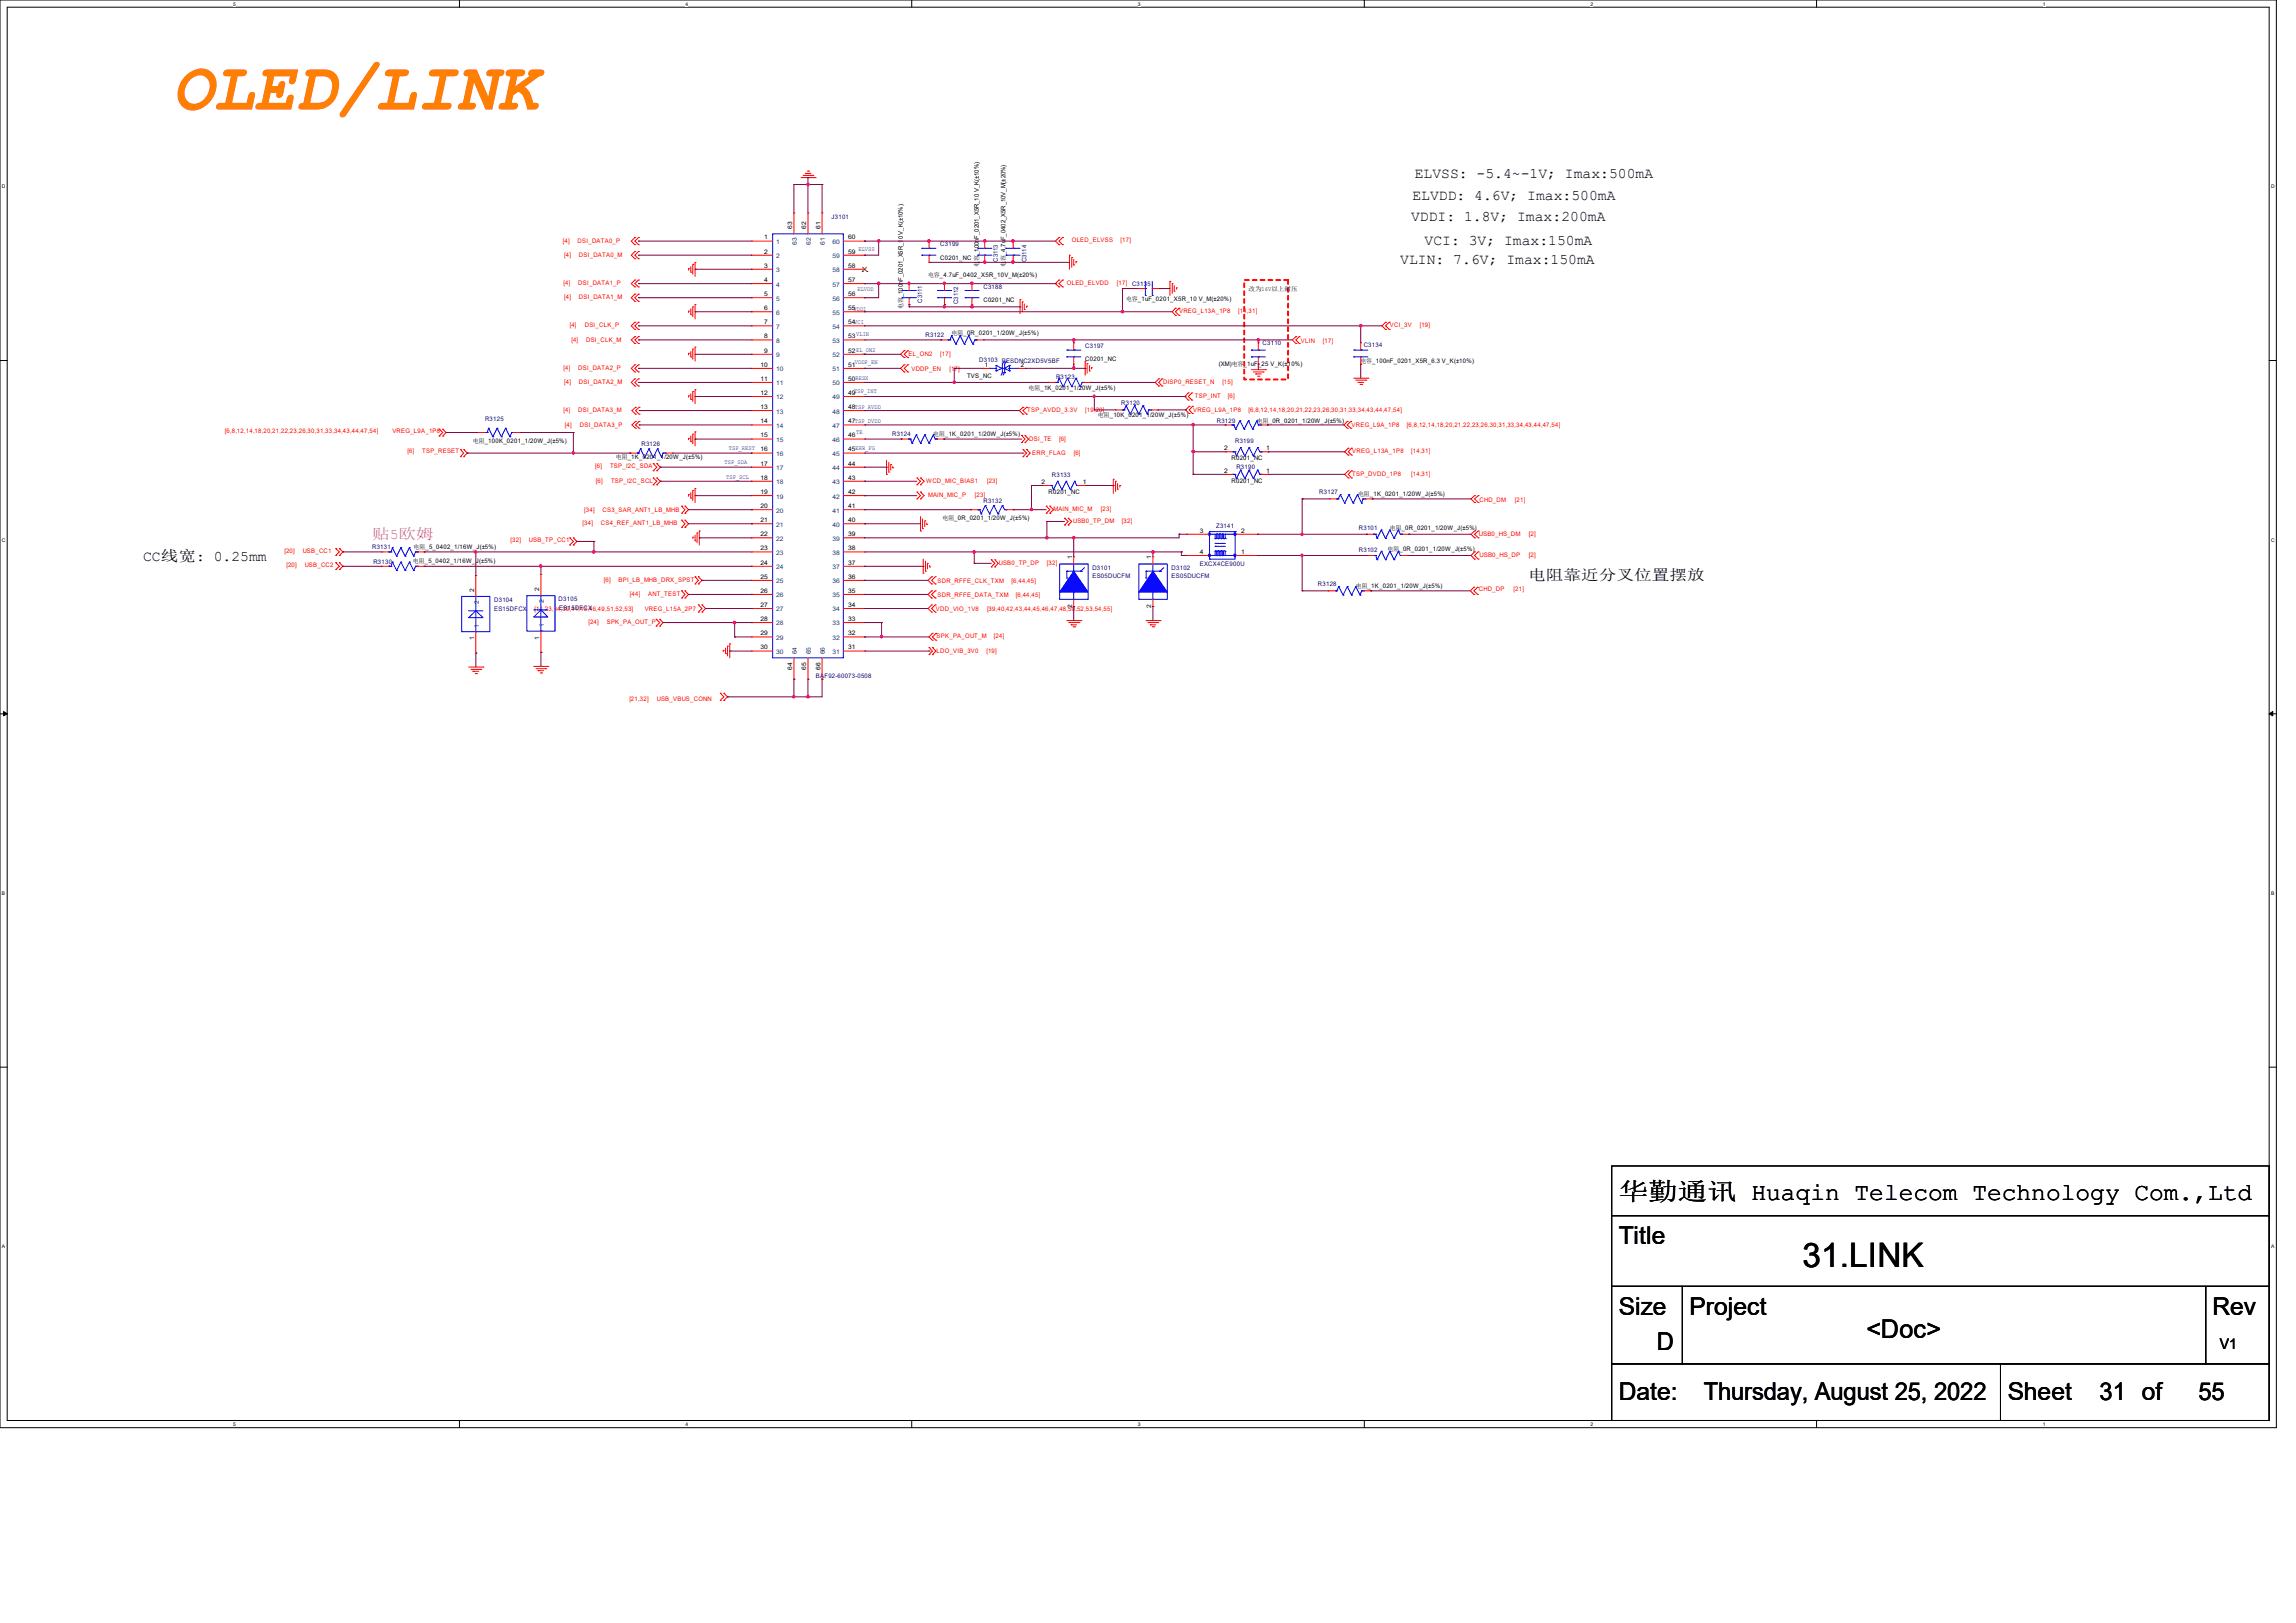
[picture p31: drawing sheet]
<svg xmlns="http://www.w3.org/2000/svg" width="297mm" height="210mm" viewBox="0 0 297 210" stroke-linecap="round" stroke-linejoin="round" font-family="sans-serif">
<defs><g id="words">
<text font-size="8.8" fill="#ff8000" x="22.3" y="14.2">OLED/LINK</text>
<text font-size="4.4" x="233.2" y="163.9">31.LINK</text>
<text font-size="3.3" x="241.4" y="173.1">&lt;Doc&gt;</text>
<g font-size="3.2">
<text x="209.4" y="155.2">华勤通讯 Huaqin Telecom Technology Com.,Ltd</text>
<text x="209.4" y="161">Title</text>
<text x="209.4" y="170.2">Size</text>
<text x="218.6" y="170.2">Project</text>
<text x="286.2" y="170.2">Rev</text>
<text x="214.3" y="174.8">D</text>
<text x="209.4" y="181.1">Date:</text>
<text x="220.4" y="181.1">Thursday, August 25, 2022</text>
<text x="259.7" y="181.1">Sheet</text>
<text x="271.6" y="181.1">31 of</text>
<text x="284.4" y="181.1">55</text>
</g>
<g font-size="1.9">
<text x="183" y="23.1">ELVSS: -5.4~-1V; Imax:500mA</text>
<text x="182.5" y="28.7">VDDI: 1.8V; Imax:200mA</text>
<text x="182.7" y="25.9">ELVDD: 4.6V; Imax:500mA</text>
<text x="181.1" y="34.2">VLIN: 7.6V; Imax:150mA</text>
<text x="184.3" y="31.8">VCI: 3V; Imax:150mA</text>
<text x="18.5" y="72.6">CC线宽: 0.25mm</text>
<text x="197.7" y="75.1">电阻靠近分叉位置摆放</text>
<text x="287.2" y="174.5">V1</text>
</g>
<text font-size="1.9" fill="#f0f" x="48.1" y="69.8">贴5欧姆</text>
<g font-size=".8">
<text x="102.5" y="29.6" transform="rotate(-90 102.5 29.6)">63</text>
<text x="104.3" y="29.6" transform="rotate(-90 104.3 29.6)">62</text>
<text x="106.1" y="29.6" transform="rotate(-90 106.1 29.6)">61</text>
<text x="98.9" y="31">1</text>
<text x="98.9" y="32.8">2</text>
<text x="98.9" y="34.6">3</text>
<text x="109.7" y="34.6">58</text>
<text x="109.7" y="32.8">59</text>
<text x="109.7" y="31">60</text>
<text x="120.1" y="35.9">电容_4.7uF_0402_X5R_10V_M(±20%)</text>
<text x="121.6" y="33.6">C0201_NC</text>
<text x="126.6" y="34.5" transform="rotate(-90 126.6 34.5)">电容_100nF_0201_X5R_10 V_K(±10%)</text>
<text x="130.1" y="34.5" transform="rotate(-90 130.1 34.5)">电容_4.7uF_0402_X5R_10V_M(±20%)</text>
<text x="98.9" y="36.5">4</text>
<text x="98.9" y="38.3">5</text>
<text x="98.9" y="40.1">6</text>
<text x="98.9" y="42">7</text>
<text x="109.7" y="42">54VCI</text>
<text x="109.7" y="40.1">55VDDI</text>
<text x="109.7" y="38.3">56</text>
<text x="109.7" y="36.5">57</text>
<text x="116.8" y="40" transform="rotate(-90 116.8 40)">电容_100nF_0201_X5R_10 V_K(±10%)</text>
<text x="127.2" y="39.1">C0201_NC</text>
<text x="145.7" y="39">电容_1uF_0201_X5R_10 V_M(±20%)</text>
<text x="161.5" y="37.6">改为16V以上耐压</text>
<text x="98.4" y="47.5">10</text>
<text x="98.9" y="43.8">8</text>
<text x="98.9" y="45.6">9</text>
<text x="109.7" y="47.5">51</text>
<text x="109.7" y="45.6">52EL_ON2</text>
<text x="109.7" y="43.8">53</text>
<text x="123.1" y="43.4">电阻_0R_0201_1/20W_J(±5%)</text>
<text x="127.4" y="47.5">1</text>
<text x="132" y="47.5">2</text>
<text x="140.4" y="46.8">C0201_NC</text>
<text x="157.7" y="47.3">(XM)电容_1uF_25 V_K(±10%)</text>
<text x="176" y="46.9">电容_100nF_0201_X5R_6.3 V_K(±10%)</text>
<text x="98.4" y="49.3">11</text>
<text x="98.4" y="51.1">12</text>
<text x="98.4" y="52.9">13</text>
<text x="109.7" y="52.9">48TSP_AVDD</text>
<text x="109.7" y="51.1">49</text>
<text x="109.7" y="49.3">50RESX</text>
<text x="125.1" y="48.9">TVS_NC</text>
<text x="133.1" y="50.4">电阻_1K_0201_1/20W_J(±5%)</text>
<text x="61.2" y="57.3">电阻_100K_0201_1/20W_J(±5%)</text>
<text x="79.7" y="59.4">电阻_1K_0201_1/20W_J(±5%)</text>
<text x="98.4" y="54.8">14</text>
<text x="98.4" y="56.6">15</text>
<text x="98.4" y="58.4">16</text>
<text x="109.7" y="58.4">45ERR_FG</text>
<text x="109.7" y="56.6">46</text>
<text x="109.7" y="54.8">47TSP_DVDD</text>
<text x="120.7" y="56.4">电阻_1K_0201_1/20W_J(±5%)</text>
<text x="142" y="54">电阻_10K_0201_1/20W_J(±5%)</text>
<text x="158.4" y="58.2">2</text>
<text x="159.3" y="59.6">R0201_NC</text>
<text x="162.6" y="54.7">电阻_0R_0201_1/20W_J(±5%)</text>
<text x="163.8" y="58.2">1</text>
<text x="98.4" y="60.2">17</text>
<text x="98.4" y="62.1">18</text>
<text x="98.4" y="63.9">19</text>
<text x="98.4" y="65.7">20</text>
<text x="109.7" y="65.7">41</text>
<text x="109.7" y="63.9">42</text>
<text x="109.7" y="62.1">43</text>
<text x="109.7" y="60.2">44</text>
<text x="134.7" y="62.6">2</text>
<text x="135.6" y="64">R0201_NC</text>
<text x="140.1" y="62.6">1</text>
<text x="158.4" y="61.2">2</text>
<text x="159.3" y="62.5">R0201_NC</text>
<text x="163.8" y="61.2">1</text>
<text x="175.7" y="64.1">电阻_1K_0201_1/20W_J(±5%)</text>
<text x="53.5" y="71.1">电阻_5_0402_1/16W_J(±5%)</text>
<text x="98.4" y="67.6">21</text>
<text x="98.4" y="69.4">22</text>
<text x="98.4" y="71.2">23</text>
<text x="109.7" y="71.2">38</text>
<text x="109.7" y="69.4">39</text>
<text x="109.7" y="67.6">40</text>
<text x="121.9" y="67.3">电阻_0R_0201_1/20W_J(±5%)</text>
<text x="155.2" y="68.9">3</text>
<text x="155.2" y="71.7">4</text>
<text x="160.6" y="71.7">1</text>
<text x="160.6" y="68.9">2</text>
<text x="179.5" y="71.3">电阻_0R_0201_1/20W_J(±5%)</text>
<text x="179.8" y="68.6">电阻_0R_0201_1/20W_J(±5%)</text>
<text x="53.4" y="72.8">电阻_5_0402_1/16W_J(±5%)</text>
<text x="61.3" y="76.5" transform="rotate(-90 61.3 76.5)">2</text>
<text x="69.8" y="76.5" transform="rotate(-90 69.8 76.5)">2</text>
<text x="98.4" y="73.1">24</text>
<text x="98.4" y="74.9">25</text>
<text x="98.4" y="76.7">26</text>
<text x="109.7" y="76.7">35</text>
<text x="109.7" y="74.9">36</text>
<text x="109.7" y="73.1">37</text>
<text x="138.7" y="72.3" transform="rotate(-90 138.7 72.3)">1</text>
<text x="148.9" y="72.3" transform="rotate(-90 148.9 72.3)">1</text>
<text x="175.4" y="76">电阻_1K_0201_1/20W_J(±5%)</text>
<text x="61.3" y="82.8" transform="rotate(-90 61.3 82.8)">1</text>
<text x="69.8" y="82.8" transform="rotate(-90 69.8 82.8)">1</text>
<text x="98.4" y="78.5">27</text>
<text x="98.4" y="80.3">28</text>
<text x="98.4" y="82.2">29</text>
<text x="109.7" y="82.2">32</text>
<text x="109.7" y="80.3">33</text>
<text x="109.7" y="78.5">34</text>
<text x="138.7" y="78.7" transform="rotate(-90 138.7 78.7)">2</text>
<text x="148.9" y="78.7" transform="rotate(-90 148.9 78.7)">2</text>
<text x="98.4" y="84">30</text>
<text x="102.5" y="86.7" transform="rotate(-90 102.5 86.7)">64</text>
<text x="104.3" y="86.7" transform="rotate(-90 104.3 86.7)">65</text>
<text x="106.1" y="86.7" transform="rotate(-90 106.1 86.7)">66</text>
<text x="109.7" y="84">31</text>
</g>
<g font-size=".8" fill="#000080">
<text x="107.6" y="28.3">J3101</text>
<text x="111" y="32.5">ELVSS</text>
<text x="121.6" y="31.9">C3199</text>
<text x="129.1" y="33.9" transform="rotate(-90 129.1 33.9)">C3113</text>
<text x="132.8" y="34" transform="rotate(-90 132.8 34)">C3114</text>
<text x="110.9" y="37.7">ELVDD</text>
<text x="119.3" y="39.2" transform="rotate(-90 119.3 39.2)">C3111</text>
<text x="123.9" y="39.3" transform="rotate(-90 123.9 39.3)">C3112</text>
<text x="127.2" y="37.3">C3188</text>
<text x="146.4" y="37">C3135</text>
<text x="110.6" y="47.2">VDDP_EN</text>
<text x="110.7" y="43.5">VLIN</text>
<text x="119.7" y="43.6">R3122</text>
<text x="126.7" y="46.9">D3103 PESDNC2XD5V5BF</text>
<text x="140.4" y="45">C3197</text>
<text x="163.3" y="44.7">C3110</text>
<text x="176.4" y="44.9">C3134</text>
<text x="110.5" y="50.8">TSP_INT</text>
<text x="136.6" y="49.1">R3123</text>
<text x="145" y="52.4">R3120</text>
<text x="62.7" y="54.4">R3125</text>
<text x="83" y="57.7">R3126</text>
<text x="94.3" y="58.3">TSP_REST</text>
<text x="110.7" y="56.2">TE</text>
<text x="115.4" y="56.5">R3124</text>
<text x="157.4" y="54.7">R3129</text>
<text x="159.8" y="57.4">R3199</text>
<text x="93.7" y="60">TSP_SDA</text>
<text x="93.9" y="62">TSP_SCL</text>
<text x="127.2" y="65.1">R3132</text>
<text x="136.1" y="61.8">R3133</text>
<text x="159.9" y="60.7">R3190</text>
<text x="170.7" y="63.9">R3127</text>
<text x="48.1" y="71">R3131</text>
<text x="157.3" y="68.4">Z3141</text>
<text x="175.8" y="68.6">R3101</text>
<text x="175.8" y="71.4">R3102</text>
<text x="48.3" y="72.9">R3130</text>
<text x="63.9" y="77.9">D3104</text>
<text x="72.3" y="77.8">D3105</text>
<text x="141.3" y="73.7">D3101</text>
<text x="141.3" y="74.8">ES05DUCFM</text>
<text x="151.6" y="73.7">D3102</text>
<text x="151.6" y="74.8">ES05DUCFM</text>
<text x="155.2" y="73.2">EXCX4CE900U</text>
<text x="170.5" y="75.8">R3128</text>
<text x="63.9" y="79">ES15DFCX</text>
<text x="72.4" y="78.9">ES15DFCX</text>
<text x="105.5" y="87.8">BAF92-60073-0508</text>
</g>
<g font-size=".8" fill="#f00">
<text x="72.8" y="31.4">[4]</text>
<text x="73" y="33.2">[4]</text>
<text x="74.7" y="31.4">DSI_DATA0_P</text>
<text x="74.9" y="33.2">DSI_DATA0_M</text>
<text x="138.6" y="31.3">OLED_ELVSS</text>
<text x="145" y="31.3">[17]</text>
<text x="72.9" y="36.9">[4]</text>
<text x="73" y="38.7">[4]</text>
<text x="74.8" y="36.9">DSI_DATA1_P</text>
<text x="74.9" y="38.7">DSI_DATA1_M</text>
<text x="138" y="36.9">OLED_ELVDD</text>
<text x="144.5" y="36.9">[17]</text>
<text x="152.5" y="40.6">VREG_L13A_1P8</text>
<text x="160.2" y="40.6">[14,31]</text>
<text x="72.9" y="47.9">[4]</text>
<text x="73.7" y="42.4">[4]</text>
<text x="73.9" y="44.2">[4]</text>
<text x="74.8" y="47.9">DSI_DATA2_P</text>
<text x="75.7" y="42.4">DSI_CLK_P</text>
<text x="75.8" y="44.2">DSI_CLK_M</text>
<text x="117.5" y="46.1">EL_ON2</text>
<text x="117.9" y="48">VDDP_EN</text>
<text x="121.6" y="46.1">[17]</text>
<text x="122.8" y="48">[17]</text>
<text x="168.3" y="44.3">VLIN</text>
<text x="171.1" y="44.3">[17]</text>
<text x="179.8" y="42.4">VCI_3V</text>
<text x="183.7" y="42.4">[19]</text>
<text x="72.9" y="53.3">[4]</text>
<text x="73" y="49.7">[4]</text>
<text x="74.8" y="53.3">DSI_DATA3_M</text>
<text x="74.9" y="49.7">DSI_DATA2_M</text>
<text x="132.9" y="53.3">TSP_AVDD_3.3V</text>
<text x="140.4" y="53.3">[19,20]</text>
<text x="150.5" y="49.7">DISP0_RESET_N</text>
<text x="154.4" y="53.3">VREG_L9A_1P8</text>
<text x="154.6" y="51.5">TSP_INT</text>
<text x="158.1" y="49.7">[15]</text>
<text x="158.8" y="51.5">[6]</text>
<text x="161.5" y="53.3">[6,8,12,14,18,20,21,22,23,26,30,31,33,34,43,44,47,54]</text>
<text x="29.1" y="56.1">[6,8,12,14,18,20,21,22,23,26,30,31,33,34,43,44,47,54]</text>
<text x="50.8" y="56.1">VREG_L9A_1P8</text>
<text x="52.7" y="58.7">[6]</text>
<text x="54.6" y="58.7">TSP_RESET</text>
<text x="73.1" y="55.2">[4]</text>
<text x="75" y="55.2">DSI_DATA3_P</text>
<text x="133.1" y="57.1">DSI_TE</text>
<text x="133.5" y="58.9">ERR_FLAG</text>
<text x="137" y="57.1">[6]</text>
<text x="138.9" y="58.9">[6]</text>
<text x="174.8" y="55.2">VREG_L9A_1P8</text>
<text x="174.9" y="58.7">VREG_L13A_1P8</text>
<text x="182" y="55.2">[6,8,12,14,18,20,21,22,23,26,30,31,33,34,43,44,47,54]</text>
<text x="182.5" y="58.7">[14,31]</text>
<text x="77" y="60.6">[6]</text>
<text x="77.1" y="62.5">[6]</text>
<text x="78.9" y="60.6">TSP_I2C_SDA</text>
<text x="79" y="62.5">TSP_I2C_SCL</text>
<text x="119.8" y="62.5">WCD_MIC_BIAS1</text>
<text x="120.1" y="64.3">MAIN_MIC_P</text>
<text x="126.1" y="64.3">[23]</text>
<text x="127.7" y="62.5">[23]</text>
<text x="174.9" y="61.6">TSP_DVDD_1P8</text>
<text x="182.5" y="61.6">[14,31]</text>
<text x="191.4" y="65">CHD_DM</text>
<text x="196" y="65">[21]</text>
<text x="36.8" y="71.5">[20]</text>
<text x="39.2" y="71.5">USB_CC1</text>
<text x="66" y="70.2">[32]</text>
<text x="68.4" y="70.2">USB_TP_CC1</text>
<text x="75.4" y="68">[34]</text>
<text x="75.6" y="66.2">[34]</text>
<text x="77.7" y="68">CS4_REF_ANT1_LB_MHB</text>
<text x="77.9" y="66.2">CS3_SAR_ANT1_LB_MHB</text>
<text x="136.3" y="66.2">MAIN_MIC_M</text>
<text x="138.8" y="67.7">USB0_TP_DM</text>
<text x="142.4" y="66.2">[23]</text>
<text x="145.1" y="67.7">[32]</text>
<text x="191.3" y="69.3">USB0_HS_DM</text>
<text x="197.8" y="69.3">[2]</text>
<text x="37" y="73.4">[20]</text>
<text x="39.4" y="73.4">USB_CC2</text>
<text x="78.1" y="75.3">[6]</text>
<text x="80" y="75.3">BPI_LB_MHB_DRX_SPST</text>
<text x="81.5" y="77.1">[44]</text>
<text x="83.9" y="77.1">ANT_TEST</text>
<text x="121.3" y="75.4">SDR_RFFE_CLK_TXM</text>
<text x="121.3" y="77.2">SDR_RFFE_DATA_TXM</text>
<text x="129.2" y="73.1">USB0_TP_DP</text>
<text x="130.9" y="75.4">[6,44,45]</text>
<text x="131.4" y="77.2">[6,44,45]</text>
<text x="135.4" y="73.1">[32]</text>
<text x="191.3" y="76.5">CHD_DP</text>
<text x="191.4" y="72.1">USB0_HS_DP</text>
<text x="195.8" y="76.5">[21]</text>
<text x="197.8" y="72.1">[2]</text>
<text x="69.1" y="79">[14,23,34,39,41,43,46,49,51,52,53]</text>
<text x="76.1" y="80.8">[24]</text>
<text x="78.5" y="80.8">SPK_PA_OUT_P</text>
<text x="83.4" y="79">VREG_L15A_2P7</text>
<text x="121.1" y="79">VDD_VIO_1V8</text>
<text x="121.2" y="82.5">SPK_PA_OUT_M</text>
<text x="127.7" y="79">[39,40,42,43,44,45,46,47,48,50,52,53,54,55]</text>
<text x="128.6" y="82.5">[24]</text>
<text x="121.2" y="84.5">LDO_VIB_3V0</text>
<text x="127.6" y="84.5">[19]</text>
<text x="81.4" y="90.8">[21,32]</text>
<text x="85" y="90.8">USB_VBUS_CONN</text>
</g>
<g font-size=".8" fill="#004080">
<text x="100.4" y="31.6">1</text>
<text x="100.4" y="33.4">2</text>
<text x="100.4" y="35.2">3</text>
<text x="103.1" y="31.7" transform="rotate(-90 103.1 31.7)">63</text>
<text x="104.9" y="31.7" transform="rotate(-90 104.9 31.7)">62</text>
<text x="106.7" y="31.7" transform="rotate(-90 106.7 31.7)">61</text>
<text x="107.7" y="35.2">58</text>
<text x="107.7" y="33.4">59</text>
<text x="107.7" y="31.6">60</text>
<text x="100.4" y="37.1">4</text>
<text x="100.4" y="38.9">5</text>
<text x="100.4" y="40.7">6</text>
<text x="107.7" y="40.7">55</text>
<text x="107.7" y="38.9">56</text>
<text x="107.7" y="37.1">57</text>
<text x="100.4" y="42.5">7</text>
<text x="100.4" y="44.4">8</text>
<text x="100.4" y="46.2">9</text>
<text x="107.7" y="46.2">52</text>
<text x="107.7" y="44.4">53</text>
<text x="107.7" y="42.5">54</text>
<text x="100.4" y="48">10</text>
<text x="100.4" y="49.9">11</text>
<text x="100.4" y="51.7">12</text>
<text x="100.4" y="53.5">13</text>
<text x="107.7" y="53.5">48</text>
<text x="107.7" y="51.7">49</text>
<text x="107.7" y="49.9">50</text>
<text x="107.7" y="48">51</text>
<text x="100.4" y="55.4">14</text>
<text x="100.4" y="57.2">15</text>
<text x="100.4" y="59">16</text>
<text x="107.7" y="59">45</text>
<text x="107.7" y="57.2">46</text>
<text x="107.7" y="55.4">47</text>
<text x="100.4" y="60.8">17</text>
<text x="100.4" y="62.7">18</text>
<text x="100.4" y="64.5">19</text>
<text x="107.7" y="64.5">42</text>
<text x="107.7" y="62.7">43</text>
<text x="107.7" y="60.8">44</text>
<text x="100.4" y="66.3">20</text>
<text x="100.4" y="68.2">21</text>
<text x="100.4" y="70">22</text>
<text x="100.4" y="71.8">23</text>
<text x="107.7" y="71.8">38</text>
<text x="107.7" y="70">39</text>
<text x="107.7" y="68.2">40</text>
<text x="107.7" y="66.3">41</text>
<text x="100.4" y="73.7">24</text>
<text x="100.4" y="75.5">25</text>
<text x="100.4" y="77.3">26</text>
<text x="107.7" y="77.3">35</text>
<text x="107.7" y="75.5">36</text>
<text x="107.7" y="73.7">37</text>
<text x="61.9" y="81.3" transform="rotate(-90 61.9 81.3)">1</text>
<text x="61.9" y="78.1" transform="rotate(-90 61.9 78.1)">2</text>
<text x="70.4" y="81.2" transform="rotate(-90 70.4 81.2)">1</text>
<text x="70.4" y="78" transform="rotate(-90 70.4 78)">2</text>
<text x="100.4" y="79.1">27</text>
<text x="100.4" y="80.9">28</text>
<text x="100.4" y="82.8">29</text>
<text x="107.7" y="82.8">32</text>
<text x="107.7" y="80.9">33</text>
<text x="107.7" y="79.1">34</text>
<text x="100.4" y="84.6">30</text>
<text x="103.1" y="84.7" transform="rotate(-90 103.1 84.7)">64</text>
<text x="104.9" y="84.7" transform="rotate(-90 104.9 84.7)">65</text>
<text x="106.7" y="84.7" transform="rotate(-90 106.7 84.7)">66</text>
<text x="107.7" y="84.6">31</text>
</g>
<g font-size=".6">
<text x="30.2" y=".7">5</text>
<text x="88.7" y=".7">4</text>
<text x="147.2" y=".7">3</text>
<text x="205.7" y=".7">2</text>
<text x="264.2" y=".7">1</text>
<text x=".3" y="24.4">D</text>
<text x="293.8" y="24.4">D</text>
<text x=".3" y="70.1">C</text>
<text x="293.8" y="70.1">C</text>
<text x=".3" y="115.8">B</text>
<text x="293.8" y="115.8">B</text>
<text x=".3" y="161.5">A</text>
<text x="293.8" y="161.5">A</text>
<text x="30.2" y="184.5">5</text>
<text x="88.7" y="184.5">4</text>
<text x="147.2" y="184.5">3</text>
<text x="205.7" y="184.5">2</text>
<text x="264.2" y="184.5">1</text>
</g>
</g></defs>
<path d="M0 0h294.5v184.7h-294.5zM.9 .9h292.6v182.9h-292.6z" fill="none" stroke="#000" stroke-width=".13"/>
<g fill="#fff">
<path d="M30.2 .1h.3v.7h-.3z"/>
<path d="M30.2 183.9h.3v.8h-.3z"/>
</g>
<path d="M59.4 0v.9M59.4 183.8v.9" fill="none" stroke="#000" stroke-width=".13"/>
<g fill="#fff">
<path d="M88.7 .1h.3v.7h-.3z"/>
<path d="M88.7 183.9h.3v.8h-.3z"/>
</g>
<path d="M117.9 0v.9M117.9 183.8v.9" fill="none" stroke="#000" stroke-width=".13"/>
<g fill="#fff">
<path d="M147.2 .1h.3v.7h-.3z"/>
<path d="M147.2 183.9h.3v.8h-.3z"/>
</g>
<path d="M176.5 0v.9M176.5 183.8v.9" fill="none" stroke="#000" stroke-width=".13"/>
<g fill="#fff">
<path d="M205.7 .1h.4v.7h-.4z"/>
<path d="M205.7 183.9h.4v.8h-.4z"/>
</g>
<path d="M235 0v.9M235 183.8v.9" fill="none" stroke="#000" stroke-width=".13"/>
<g fill="#fff">
<path d="M264.2 .1h.4v.7h-.4z"/>
<path d="M264.2 183.9h.4v.8h-.4z"/>
<path d="M.3 23.8h.4v.7h-.4z"/>
<path d="M293.8 23.8h.5v.7h-.5z"/>
<path d="M.3 69.5h.4v.7h-.4z"/>
<path d="M293.8 69.5h.5v.7h-.5z"/>
</g>
<path d="M0 46.7h.9M293.5 46.7h1" fill="none" stroke="#000" stroke-width=".13"/>
<g fill="#fff">
<path d="M.3 115.2h.4v.8h-.4z"/>
<path d="M293.8 115.2h.4v.8h-.4z"/>
</g>
<path d="M0 92.4h.9M293.5 92.4h1" fill="none" stroke="#000" stroke-width=".13"/>
<path d="M.5 92.1l.4 .3-.4 .2zM293.5 92.4l.5-.3v.5z" fill="#000" stroke="#000" stroke-width=".13"/>
<g fill="#fff">
<path d="M.3 161h.3v.7h-.3z"/>
<path d="M293.8 161h.4v.7h-.4z"/>
</g>
<path d="M0 138.1h.9M293.5 138.1h1M208.5 157.3h85v9.2h-85zM208.5 150.9h85v6.4h-85zM208.5 166.5h9.1v10h-9.1zM208.5 176.5h50.3v7.3h-50.3zM217.6 166.5h67.7v10h-67.7zM258.8 176.5h34.7v7.3h-34.7zM285.3 166.5h8.2v10h-8.2z" fill="none" stroke="#000" stroke-width=".13"/>
<path d="M161 36.2h5.6v12.9h-5.6z" fill="none" stroke="#f00" stroke-width=".25" stroke-dasharray=".5"/>
<g fill="none" stroke="#f00" stroke-width=".13">
<path d="M82.1 30.7l-.4 .5 .4 .5M82.1 32.6l-.4 .4 .4 .5M82.1 36.2l-.4 .5 .4 .4M82.1 38.1l-.4 .4 .4 .5M82.1 30.7h.1M82.1 31.7h.1M82.1 32.6h.1M82.1 33.5h.1M82.1 36.2h.1M82.1 37.1h.1M82.1 38.1h.1M82.1 39h.1"/>
<path d="M82.6 30.7h.1M82.6 31.7h.1M82.6 32.6h.1M82.6 33.5h.1M82.6 36.2h.1M82.6 37.1h.1M82.6 38.1h.1M82.6 39h.1M82.6 30.7l-.5 .5 .5 .5M82.6 32.6l-.5 .4 .5 .5M82.6 36.2l-.5 .5 .5 .4M82.6 38.1l-.5 .4 .5 .5"/>
<path d="M89.1 34.8h.1M89.1 34.8v.2M89.4 35.2h.1M89.4 34.5v.7M89.4 40v.7M89.6 34.2h.1M89.6 39.7h.1M89.6 34.2v1.3M89.6 39.7v1.3M89.9 34h.1M89.9 39.4h.1M89.9 34v1.8"/>
<path d="M89.9 39.4v1.9M97.2 31.2h.1M97.2 33h.1M97.2 34.8h.1M97.2 36.7h.1M97.2 38.5h.1M97.2 31.2h2.7M97.2 33h2.7M97.2 34.8h2.7M97.2 36.7h2.7M97.2 38.5h2.7M102.7 27.6h.1"/>
<path d="M102.7 27.6v2.7M103.6 23h1.9M103.9 22.7h1.3M104.2 22.4h.7M104.2 22.4h.1M104.4 22.1h.2M104.5 27.6h.1M104.5 27.6v2.7M104.6 22.1h.1M105.2 22.7h.1M105.5 23h.1M106.3 27.6h.1"/>
<path d="M106.3 27.6v2.7M109.1 31.2h2.7M109.1 33h2.7M109.1 34.8h2.7M109.1 36.7h2.7M109.1 38.5h2.7M111.8 38.5h.1M111.8 36.7h.1M111.8 34.8h.1M111.8 33h.1M111.8 31.2h.1M117.6 36.7h.1"/>
<path d="M117.6 39.4h.1M117.6 36.7v.9M117.6 38.5v.9M120.2 31.2h.1M120.2 34h.1M120.2 31.2v.9M120.2 33v1M122.2 36.7h.1M122.2 39.4h.1M122.2 36.7v.9M122.2 38.5v.9M125.7 36.7h.1"/>
<path d="M125.7 39.4h.1M125.7 36.7v.9M125.7 38.5v.9M127.4 31.2h.1M127.4 34h.1M127.4 31.2v.9M127.4 33v1M131.1 31.2h.1M131.1 34h.1M131.1 31.2v.9M131.1 33v1M132 38.8h.1"/>
<path d="M132 38.8v1.8M132.2 39.1h.1M132.2 39.1v1.2M132.5 39.3v.7M132.8 39.6h.1M132.8 39.6v.2M137 36.2l-.5 .5 .5 .4M137 30.7l-.5 .5 .5 .5M137 37.1h.1M137 36.2h.1M137 31.7h.1M137 30.7h.1"/>
<path d="M137.5 36.2l-.5 .5 .5 .4M137.5 30.7l-.5 .5 .5 .5M137.5 36.2h.1M137.5 37.1h.1M137.5 30.7h.1M137.5 31.7h.1M138.3 33h.1M138.3 33v1.8M138.6 33.3h.1M138.6 33.3v1.3M138.9 34.3h.1M138.9 33.6v.7"/>
<path d="M139.2 33.9h.1M139.2 33.9v.1M147.2 37.3h.1M147.2 37.3h1M149.1 37.3h.9M150 37.3h.1M151.3 36.4h.1M151.3 36.4v1.8M151.6 36.7h.1M151.6 36.7v1.3M151.9 37.7h.1M151.9 37v.7"/>
<path d="M152.1 39.9l-.5 .4 .5 .5M152.1 39.9h.1M152.2 37.3h.1M152.2 37.3v.1M152.5 39.9h.1M152.5 39.9l-.4 .4 .4 .5M56.8 55.5h.1M56.8 56.4h.1M56.8 55.5l.5 .5-.5 .4M57.3 56.4h.1M57.3 55.5h.1M57.3 55.5l.4 .5-.4 .4"/>
<path d="M59.6 59.1h.1M59.6 58.2h.1M59.6 58.2l.4 .4-.4 .5M60 58.2h.1M60 59.1h.1M60 58.2l.5 .4-.5 .5M61.8 56h.9M61.8 56h.1M66.4 56h.9M67.3 56h.1M81.5 58.6h.9M81.5 58.6h.1"/>
<path d="M82.1 41.7l-.4 .5 .4 .4M82.1 43.6l-.4 .4 .4 .4M82.1 47.2l-.4 .5 .4 .4M82.1 49l-.4 .5 .4 .5M82.1 41.7h.1M82.1 42.6h.1M82.1 43.6h.1M82.1 44.4h.1M82.1 47.2h.1M82.1 48.1h.1M82.1 49h.1M82.1 50h.1"/>
<path d="M82.2 52.7h.1M82.2 53.6h.1M82.2 54.5h.1M82.2 55.4h.1M82.2 52.7l-.5 .4 .5 .5M82.2 54.5l-.5 .5 .5 .4M82.6 41.7h.1M82.6 42.6h.1M82.6 43.6h.1M82.6 44.4h.1M82.6 47.2h.1M82.6 48.1h.1"/>
<path d="M82.6 49h.1M82.6 50h.1M82.6 41.7l-.5 .5 .5 .4M82.6 43.6l-.5 .4 .5 .4M82.6 47.2l-.5 .5 .5 .4M82.6 49l-.5 .5 .5 .5M82.7 52.7l-.5 .4 .5 .5M82.7 54.5l-.5 .5 .5 .4M82.7 52.7h.1M82.7 53.6h.1M82.7 54.5h.1M82.7 55.4h.1"/>
<path d="M84.5 60l.5 .5-.5 .4M84.5 60h.1M85 60h.1M85 60l.4 .5-.4 .4M86.1 58.6h.9M87 58.6h.1M89.1 40.3h.1M89.1 45.7h.1M89.1 51.2h.1M89.1 56.7h.1M89.1 40.3v.1M89.1 45.7v.2"/>
<path d="M89.1 51.2v.2M89.1 56.7v.2M89.4 40.7h.1M89.4 46.2h.1M89.4 51.7h.1M89.4 57.1h.1M89.4 45.5v.7M89.4 51v.7M89.4 56.4v.8M89.6 45.2h.1M89.6 50.7h.1M89.6 56.2h.1"/>
<path d="M89.6 45.2v1.3M89.6 50.7v1.2M89.6 56.2v1.2M89.9 44.9h.1M89.9 50.4h.1M89.9 55.9h.1M89.9 44.9v1.8M89.9 50.4v1.8M89.9 55.9v1.8M97.2 40.3h.1M97.2 42.2h.1M97.2 44h.1"/>
<path d="M97.2 45.8h.1M97.2 47.7h.1M97.2 49.5h.1M97.2 51.3h.1M97.2 53.1h.1M97.2 55h.1M97.2 56.8h.1M97.2 58.6h.1M97.2 49.5h2.7M97.2 56.8h2.7M97.2 44h2.7M97.2 47.7h2.7"/>
<path d="M97.2 55h2.7M97.2 40.3h2.7M97.2 42.2h2.7M97.2 45.8h2.7M97.2 51.3h2.7M97.2 53.1h2.7M97.2 58.6h2.7M109.1 49.5h2.7M109.1 56.8h2.7M109.1 44h2.7M109.1 47.7h2.7M109.1 55h2.7"/>
<path d="M109.1 40.3h2.7M109.1 42.2h2.7M109.1 45.8h2.7M109.1 51.3h2.7M109.1 53.1h2.7M109.1 58.6h2.7M111.8 58.6h.1M111.8 56.8h.1M111.8 55h.1M111.8 53.1h.1M111.8 51.3h.1M111.8 49.5h.1"/>
<path d="M111.8 47.7h.1M111.8 45.8h.1M111.8 44h.1M111.8 42.2h.1M111.8 40.3h.1M114.7 59.6v1.8M115 59.8v1.3M116.6 56.8h.9M116.6 56.8h.1M117 45.4l-.5 .4 .5 .5M117 47.2l-.5 .5 .5 .4M117 45.4h.1"/>
<path d="M117 46.3h.1M117 47.2h.1M117 48.1h.1M117.4 45.4l-.4 .4 .4 .5M117.4 47.2l-.4 .5 .4 .4M117.4 46.3h.1M117.4 45.4h.1M117.4 48.1h.1M117.4 47.2h.1M121.2 56.8h.9M121.7 44h.1M121.7 44h.9"/>
<path d="M122.1 56.8h.1M126.3 44h.9M127.1 47.7h.1M127.1 47.7h.9M127.2 44h.1M131.7 47.7h.9M132.2 56.3h.1M132.2 57.3h.1M132.2 56.3l.4 .5-.4 .5M132.3 52.7l-.4 .4 .4 .5M132.3 53.6h.1M132.3 52.7h.1"/>
<path d="M132.3 58.2h.1M132.3 59.1h.1M132.3 58.2l.5 .4-.5 .5M132.5 40h.1M132.6 56.3h.1M132.6 57.3h.1M132.6 47.7h.1M132.6 56.3l.5 .5-.5 .5M132.8 52.7l-.5 .4 .5 .5M132.8 52.7h.1M132.8 53.6h.1M132.8 58.2h.1"/>
<path d="M132.8 59.1h.1M132.8 58.2l.5 .4-.5 .5M135.6 49.5h.9M135.6 49.5h.1M138.9 44.4h.1M138.9 47.1h.1M138.9 44.4v.9M138.9 46.2v.9M140.2 49.5h.9M140.4 46.7h.1M140.4 46.7v1.9M140.6 47h.1"/>
<path d="M140.6 47v1.3M140.9 48h.1M140.9 47.3v.7M141.1 49.5h.1M141.2 47.6h.1M141.2 47.6v.2M144.3 53h.1M144.3 53h.9M148.9 53h.9M149.8 53h.1M149.9 49l-.5 .5 .5 .5M149.9 49h.1"/>
<path d="M149.9 50h.1M150.3 49l-.4 .5 .4 .5M150.3 50h.1M150.3 49h.1M152.1 40.8h.1M152.5 40.8h.1M153.7 50.8l-.4 .5 .4 .5M153.7 51.8h.1M153.7 50.8h.1M153.8 52.6h.1M153.8 53.5h.1M153.8 52.6l-.4 .4 .4 .5"/>
<path d="M154.2 50.8l-.5 .5 .5 .5M154.2 50.8h.1M154.2 51.8h.1M154.3 52.6l-.5 .4 .5 .5M154.3 53.5h.1M154.3 52.6h.1M158.5 55h.9M158.5 55h.1M158.6 58.5h.1M158.6 58.5h.9M161.9 47.8h1.8M162.1 48.1h1.3"/>
<path d="M162.4 48.4h.1M162.4 48.4h.8M162.7 48.7h.2M162.8 44.4h.1M162.8 47.1h.1M162.8 44.4v.9M162.8 46.2v.9M162.9 48.7h.1M163.1 55h.9M163.2 58.5h.8M163.4 48.1h.1M163.7 47.8h.1"/>
<path d="M164 55h.1M164 58.5h.1M167.6 43.6l-.4 .4 .4 .4M167.6 44.4h.1M167.6 43.6h.1M168.1 43.6l-.5 .4 .5 .4M168.1 43.6h.1M168.1 44.4h.1M174.3 54.5l-.4 .5 .4 .4M174.3 55.4h.1M174.3 54.5h.1M174.4 58l-.5 .5 .5 .4"/>
<path d="M174.4 58.9h.1M174.4 58h.1M174.8 54.5h.1M174.8 55.4h.1M174.8 54.5l-.5 .5 .5 .4M174.8 58l-.4 .5 .4 .4M174.8 58h.1M174.8 58.9h.1M175.1 48.9h1.9M175.4 49.2h1.3M175.7 49.5h.1M175.7 49.5h.7"/>
<path d="M175.9 49.7h.2M176 44.4h.1M176 47.1h.1M176 44.4v.9M176 46.2v.9M176.1 49.7h.1M176.7 49.2h.1M177 48.9h.1M179.2 42.6h.1M179.2 41.7h.1M179.2 41.7l-.4 .5 .4 .4M179.7 41.7l-.5 .5 .5 .4"/>
<path d="M179.7 41.7h.1M179.7 42.6h.1M43.4 72.8l.5 .5-.5 .4M43.4 71l.5 .4-.5 .5M43.4 72.8h.1M43.4 73.7h.1M43.4 71.9h.1M43.4 71h.1M43.9 72.8l.5 .5-.5 .4M43.9 71l.5 .4-.5 .5M43.9 73.7h.1M43.9 72.8h.1"/>
<path d="M43.9 71h.1M43.9 71.9h.1M49.4 73.3h.1M49.4 71.4h.1M49.4 73.3h.9M49.4 71.4h.9M54 73.3h.9M54 71.4h.9M54.9 73.3h.1M54.9 71.4h.1M61.6 74.5h.1M61.6 74.5v2.7"/>
<path d="M70 74.3h.1M70 74.3v2.8M73.7 70.5h.1M73.7 69.6h.1M73.7 69.6l.5 .5-.5 .4M74.2 69.6l.4 .5-.4 .4M74.2 69.6h.1M74.2 70.5h.1M84.5 61.9l.5 .4-.5 .4M84.5 60.9h.1M84.5 62.7h.1M84.5 61.8h.1"/>
<path d="M85 60.9h.1M85 61.8h.1M85 62.7h.1M85 61.9l.4 .4-.4 .4M88.2 66.4h.1M88.2 65.5h.1M88.2 68.2h.1M88.2 67.3h.1M88.2 76.5h.1M88.2 77.4h.1M88.2 65.5l.4 .5-.4 .4M88.2 67.3l.4 .5-.4 .4"/>
<path d="M88.2 76.5l.4 .4-.4 .5M88.6 65.5l.5 .5-.5 .4M88.6 67.3l.5 .5-.5 .4M88.6 76.5l.5 .4-.5 .5M88.6 65.5h.1M88.6 66.4h.1M88.6 67.3h.1M88.6 68.2h.1M88.6 77.4h.1M88.6 76.5h.1M89.1 64h.1M89.1 64v.2"/>
<path d="M89.4 64.5h.1M89.4 63.8v.7M89.6 63.5h.1M89.6 69.5h.1M89.6 63.5v1.3M89.6 69.5v.2M89.9 63.2h.1M89.9 70h.1M89.9 74.6h.1M89.9 75.6h.1M89.9 63.2v1.8M89.9 69.3v.7"/>
<path d="M89.9 74.6l.4 .5-.4 .5M90.2 69h.1M90.2 69v1.2M90.3 75.6h.1M90.3 74.6h.1M90.3 78.3h.1M90.3 79.2h.1M90.3 74.6l.5 .5-.5 .5M90.3 78.3l.5 .4-.5 .5M90.5 68.7h.1M90.5 68.7v1.8M90.8 79.2h.1"/>
<path d="M90.8 78.3h.1M90.8 78.3l.5 .4-.5 .5M97.2 60.5h.1M97.2 62.3h.1M97.2 64.1h.1M97.2 66h.1M97.2 67.8h.1M97.2 69.6h.1M97.2 71.4h.1M97.2 73.3h.1M97.2 75.1h.1M97.2 76.9h.1"/>
<path d="M97.2 78.7h.1M97.2 73.3h2.7M97.2 71.4h2.7M97.2 66h2.7M97.2 60.5h2.7M97.2 62.3h2.7M97.2 64.1h2.7M97.2 67.8h2.7M97.2 69.6h2.7M97.2 75.1h2.7M97.2 76.9h2.7M97.2 78.7h2.7"/>
<path d="M109.1 73.3h2.7M109.1 71.4h2.7M109.1 66h2.7M109.1 60.5h2.7M109.1 62.3h2.7M109.1 64.1h2.7M109.1 67.8h2.7M109.1 69.6h2.7M109.1 75.1h2.7M109.1 76.9h2.7M109.1 78.7h2.7M111.8 78.7h.1"/>
<path d="M111.8 76.9h.1M111.8 75.1h.1M111.8 73.3h.1M111.8 71.4h.1M111.8 69.6h.1M111.8 67.8h.1M111.8 66h.1M111.8 64.1h.1M111.8 62.3h.1M111.8 60.5h.1M114.7 61.4h.1M115 61.1h.1"/>
<path d="M115.2 60.1h.1M115.2 60.1v.7M115.5 60.5h.1M115.5 60.4v.1M118.6 61.8h.1M118.6 62.7h.1M118.6 64.6h.1M118.6 63.7h.1M118.6 61.9l.5 .4-.5 .4M118.6 63.7l.5 .4-.5 .5M119.1 68.7h.1M119.1 61.8h.1"/>
<path d="M119.1 62.7h.1M119.1 64.6h.1M119.1 63.7h.1M119.1 66.8v1.9M119.1 61.9l.4 .4-.4 .4M119.1 63.7l.4 .4-.4 .5M119.3 68.4h.1M119.3 67.1v1.3M119.4 74.2h.1M119.4 72.3v1.9M119.6 67.4h.1M119.6 67.4v.8"/>
<path d="M119.7 73.9h.1M119.7 72.6v1.3M119.9 67.9h.1M119.9 67.7v.2M120 72.9h.1M120 72.9v.7M120.3 73.4h.1M120.3 73.2v.2M120.5 74.6l-.4 .5 .4 .5M120.5 76.5l-.4 .4 .4 .5M120.5 78.3l-.4 .4 .4 .5M120.5 75.6h.1"/>
<path d="M120.5 74.6h.1M120.5 77.4h.1M120.5 76.5h.1M120.5 79.2h.1M120.5 78.3h.1M121 74.6h.1M121 75.6h.1M121 76.5h.1M121 77.4h.1M121 78.3h.1M121 79.2h.1M121 74.6l-.5 .5 .5 .5"/>
<path d="M121 76.5l-.5 .4 .5 .5M121 78.3l-.5 .4 .5 .5M125.6 66h.9M125.6 66h.1M128.2 72.4l.5 .5-.5 .5M128.2 73.4h.1M128.2 72.4h.1M128.7 73.4h.1M128.7 72.4h.1M128.7 72.4l.4 .5-.4 .5M130.1 66h1M131.1 66h.1"/>
<path d="M134.9 62.8h.9M134.9 62.8h.1M135.3 65.5l.5 .5-.5 .4M135.3 65.5h.1M135.3 66.4h.1M135.8 65.5h.1M135.8 66.4h.1M135.8 65.5l.5 .5-.5 .4M137.7 67.9h.1M137.7 67.1h.1M137.7 67.1l.5 .4-.5 .4M138.2 67.9h.1"/>
<path d="M138.2 67.1h.1M138.2 67.1l.4 .4-.4 .4M138.9 72.1h.1M138.9 78.5h.1M138.9 72.1v.9M138.9 77.6v.9M139.4 62.8h1M140.4 62.8h.1M144 62h.1M144 62v1.8M144.3 62.3h.1M144.3 62.3v1.3"/>
<path d="M144.6 63.3h.1M144.6 62.6v.7M144.9 62.8h.1M144.9 62.8v.2M149.1 72.1h.1M149.1 78.5h.1M149.1 72.1v.9M149.1 77.6v.9M153.5 69.1h.1M153.5 71.9h.1M153.5 71.9h2.8M153.5 69.1h2.8"/>
<path d="M158.6 61.4h.1M158.6 61.4h.9M159.9 71.9h2.8M159.9 69.1h2.8M162.7 71.9h.1M162.7 69.1h.1M163.2 61.4h.8M164 61.4h.1M171.8 76.5h.1M171.8 76.5h1M172 64.6h.1M172 64.6h.9"/>
<path d="M174.4 60.9l-.5 .5 .5 .4M174.4 61.8h.1M174.4 60.9h.1M174.8 60.9l-.4 .5 .4 .4M174.8 60.9h.1M174.8 61.8h.1M176.4 76.5h.9M176.6 64.6h.9M176.8 69.1h.1M176.8 71.9h.1M176.8 71.9h.9M176.8 69.1h.9"/>
<path d="M177.3 76.5h.1M177.5 64.6h.1M181.4 71.9h.8M181.4 69.1h.8M182.2 69.1h.1M182.2 71.9h.1M190.7 76l-.5 .5 .5 .4M190.7 76h.1M190.7 76.9h.1M190.8 69.6h.1M190.8 68.7h.1M190.8 72.3h.1"/>
<path d="M190.8 71.4h.1M190.8 64.1h.1M190.8 65h.1M190.8 68.7l-.5 .4 .5 .5M190.8 71.4l-.5 .5 .5 .4M190.8 64.1l-.5 .5 .5 .4M191.1 76l-.4 .5 .4 .4M191.1 76.9h.1M191.1 76h.1M191.2 68.7l-.4 .4 .4 .5M191.2 71.4l-.4 .5 .4 .4M191.2 64.1l-.4 .5 .4 .4"/>
<path d="M191.2 68.7h.1M191.2 69.6h.1M191.2 71.4h.1M191.2 72.3h.1M191.2 65h.1M191.2 64.1h.1M60.6 86.3h1.9M60.9 86.6h1.3M61.2 86.9h.1M61.2 86.9h.7M61.5 87.2h.1M61.6 84.5h.1"/>
<path d="M61.6 81.7v2.8M61.6 87.2h.1M62.2 86.6h.1M62.5 86.3h.1M69 86.2h1.9M69.3 86.5h1.3M69.6 86.8h.1M69.6 86.8h.7M69.9 87.1h.2M70 84.4h.1M70 81.7v2.7M70.1 87.1h.1"/>
<path d="M70.6 86.5h.1M70.9 86.2h.1M84.9 80.1l.4 .5-.4 .4M84.9 80.1h.1M84.9 81h.1M85.3 81h.1M85.3 80.1h.1M85.3 80.1l.5 .5-.5 .4M93.2 90.6h.1M93.2 89.7h.1M93.2 89.7l.4 .5-.4 .4M93.6 84.2h.1"/>
<path d="M93.6 84.2v.1M93.6 89.7h.1M93.6 90.6h.1M93.6 89.7l.5 .5-.5 .4M93.9 84.6h.1M93.9 83.9v.7M94.1 83.6h.1M94.1 83.6v1.3M94.4 83.3h.1M94.4 83.3v1.8M97.2 80.6h.1M97.2 82.4h.1"/>
<path d="M97.2 84.2h.1M97.2 80.6h2.7M97.2 82.4h2.7M97.2 84.2h2.7M102.7 87.9h.1M102.7 85.1v2.8M104.5 87.9h.1M104.5 85.1v2.8M106.3 87.9h.1M106.3 85.1v2.8M109.1 80.6h2.7M109.1 82.4h2.7"/>
<path d="M109.1 84.2h2.7M111.8 84.2h.1M111.8 82.4h.1M111.8 80.6h.1M120.2 83.8h.1M120.2 84.7h.1M120.2 83.8l.4 .4-.4 .5M120.6 82l-.4 .4 .4 .4M120.6 83.8h.1M120.6 84.7h.1M120.6 82h.1M120.6 82.8h.1"/>
<path d="M120.6 83.8l.5 .4-.5 .5M121.1 82l-.5 .4 .5 .4M121.1 82.8h.1M121.1 82h.1M138 80.3h1.8M138.3 80.6h1.3M138.6 80.9h.7M138.6 80.9h.1M138.8 81.1h.2M139 81.1h.1M139.6 80.6h.1M139.8 80.3h.1"/>
<path d="M148.3 80.3h1.8M148.5 80.6h1.3M148.8 80.9h.1M148.8 80.9h.7M149.1 81.1h.2M149.3 81.1h.1M149.8 80.6h.1M150.1 80.3h.1"/>
</g>
<g fill="none" stroke="#00f" stroke-width=".13">
<path d="M99.9 30.3h9.2v54.8h-9.2zM116.7 37.6h.1M116.7 38.5h.1M116.7 37.6h1.8M116.7 38.5h1.8M117.6 37.6h.1M117.6 38.5h.1M119.3 32.1h.1M119.3 33h.1M119.3 32.1h1.8M119.3 33h1.8M120.2 32.1h.1"/>
<path d="M120.2 33h.1M121.3 37.6h.1M121.3 38.5h.1M121.3 37.6h1.8M121.3 38.5h1.8M122.2 37.6h.1M122.2 38.5h.1M124.8 37.6h.1M124.8 38.5h.1M124.8 37.6h1.9M124.8 38.5h1.9M125.7 37.6h.1"/>
<path d="M125.7 38.5h.1M126.5 32.1h.1M126.5 33h.1M126.5 32.1h1.8M126.5 33h1.8M127.4 32.1h.1M127.4 33h.1M130.1 32.1h.1M130.1 33h.1M130.1 32.1h1.9M130.1 33h1.9M131.1 32.1h.1"/>
<path d="M131.1 33h.1M148.2 37.3h.1M148.2 38.2h.1M148.2 36.4v1.8M149.1 38.2h.1M149.1 37.3h.1M149.1 36.4v1.8M62.7 56h.1M62.7 56h.3M63 56h.1M63.2 55.4l-.2 .6M63.2 55.4h.1"/>
<path d="M63.2 55.4l.6 1.1M63.8 56.5h.1M64.3 55.4h.1M64.3 55.4l.6 1.1M64.3 55.4l-.5 1.1M64.9 56.5h.1M65.4 55.4h.1M65.4 55.4l.6 1.1M65.4 55.4l-.5 1.1M66 56.5h.1M66.2 56h.1M66.2 56h.2"/>
<path d="M66.2 56l-.2 .5M66.4 56h.1M82.4 58.6h.2M82.4 58.6h.1M82.6 58.6h.1M82.8 58.1l.6 1.1M82.8 58.1h.1M82.8 58.1l-.2 .5M83.4 59.2h.1M83.9 58.1l.6 1.1M83.9 58.1h.1M83.9 58.1l-.5 1.1"/>
<path d="M84.5 59.2h.1M85 58.1l.6 1.1M85 58.1h.1M85 58.1l-.5 1.1M85.6 59.2h.1M85.8 58.6h.1M85.8 58.6l-.2 .6M85.8 58.6h.3M86.1 58.6h.1M117.5 56.8h.1M117.5 56.8h.3M117.8 56.8h.1"/>
<path d="M117.8 56.8l.2 .6M118 57.4h.1M118.5 56.3h.1M118.5 56.3l.6 1.1M118.5 56.3l-.5 1.1M119.1 57.4h.1M119.6 56.3h.1M119.6 56.3l.6 1.1M119.6 56.3l-.5 1.1M120.2 57.4h.1M120.7 56.3h.1M120.7 56.3l.3 .5"/>
<path d="M120.7 56.3l-.5 1.1M121 56.8h.1M121 56.8h.2M121.2 56.8h.1M122.6 44h.1M122.6 44h.3M122.9 44h.1M123.1 43.4l-.2 .6M123.1 43.4h.1M123.1 43.4l.6 1.1M123.7 44.5h.1M124.2 43.4h.1"/>
<path d="M124.2 43.4l.6 1.1M124.2 43.4l-.5 1.1M124.8 44.5h.1M125.3 43.4h.1M125.3 43.4l.6 1.1M125.3 43.4l-.5 1.1M125.9 44.5h.1M126.1 44l-.2 .5M126.1 44h.1M126.1 44h.2M126.3 44h.1M128 47.7h.9"/>
<path d="M128 47.7h.1M128.9 48h.1M128.9 47.3h.1M128.9 47.3l.7 .4M128.9 47.3v.7M129.6 47.7h.4M129.6 47.7h.1M129.6 47.7l-.7 .3M129.7 48.2l-.2 .4M129.7 48.2h.1M129.9 46.8l-.2 .3v1.1M129.9 46.8h.1"/>
<path d="M130 48.2l-.2 .4M130 47.7h.1M130 48.2h.1M130 47.7l.6 .3M130.1 46.8l-.1 .3v1.1M130.1 46.8h.1M130.4 47.7h1.3M130.6 47.3l-.6 .4M130.6 47.3h.1M130.6 48h.1M130.6 47.3v.7M131.7 47.7h.1"/>
<path d="M136.5 49.5h.1M136.5 49.5h.3M136.8 49.5h.1M137 48.9l-.2 .6M137 48.9h.1M137 48.9l.5 1.1M137.5 50h.1M138 45.3h1.8M138 46.2h1.8M138 45.3h.1M138 46.2h.1M138.1 48.9h.1"/>
<path d="M138.1 48.9l.5 1.1M138.1 48.9l-.6 1.1M138.6 50h.1M138.9 45.3h.1M138.9 46.2h.1M139.2 48.9h.1M139.2 48.9l.5 1.1M139.2 48.9l-.6 1.1M139.7 50h.1M140 49.5l-.3 .5M140 49.5h.1M140 49.5h.2"/>
<path d="M140.2 49.5h.1M145.2 53h.1M145.2 53h.2M145.4 53h.1M145.7 52.5l.5 1.1M145.7 52.5h.1M145.7 52.5l-.3 .5M146.2 53.6h.1M146.8 52.5l.5 1.1M146.8 52.5h.1M146.8 52.5l-.6 1.1M147.3 53.6h.1"/>
<path d="M147.9 52.5l.5 1.1M147.9 52.5h.1M147.9 52.5l-.6 1.1M148.4 53.6h.1M148.6 53h.3M148.6 53h.1M148.6 53l-.2 .6M148.9 53h.1M159.4 55h.1M159.4 55h.2M159.5 58.5h.1M159.5 58.5h.3"/>
<path d="M159.6 55h.1M159.6 55l.3 .5M159.8 58.5h.1M159.8 58.5l.1 .5M159.9 55.5h.1M159.9 59h.1M160.4 54.4l.6 1.1M160.4 54.4h.1M160.4 54.4l-.5 1.1M160.5 57.9l-.6 1.1M160.5 57.9h.1M160.5 57.9l.5 1.1"/>
<path d="M161 55.5h.1M161 59h.1M161.5 54.4l.6 1.1M161.5 54.4h.1M161.5 54.4l-.5 1.1M161.6 57.9h.1M161.6 57.9l.5 1.1M161.6 57.9l-.6 1.1M161.9 45.3h.1M161.9 46.2h.1M161.9 45.3h1.8M161.9 46.2h1.8"/>
<path d="M162.1 55.5h.1M162.1 59h.1M162.6 54.4l.2 .6M162.6 54.4h.1M162.6 54.4l-.5 1.1M162.7 57.9h.1M162.7 57.9l.3 .6M162.7 57.9l-.6 1.1M162.8 55h.3M162.8 55h.1M162.8 45.3h.1M162.8 46.2h.1"/>
<path d="M163 58.5h.1M163 58.5h.2M163.1 55h.1M163.2 58.5h.1M175.1 45.3h.1M175.1 46.2h.1M175.1 45.3h1.9M175.1 46.2h1.9M176 45.3h.1M176 46.2h.1M50.3 73.3h.1M50.3 71.4h.1"/>
<path d="M50.3 73.3h.3M50.3 71.4h.3M50.6 73.3h.1M50.6 71.4h.1M50.8 72.7l-.2 .6M50.8 70.9l-.2 .5M50.8 72.7h.1M50.8 70.9h.1M50.8 72.7l.5 1.1M50.8 70.9l.5 1.1M51.3 73.8h.1M51.3 72h.1"/>
<path d="M51.9 72.7h.1M51.9 70.9h.1M51.9 72.7l.5 1.1M51.9 70.9l.5 1.1M51.9 72.7l-.6 1.1M51.9 70.9l-.6 1.1M52.4 73.8h.1M52.4 72h.1M53 72.7h.1M53 70.9h.1M53 72.7l.5 1.1M53 70.9l.5 1.1"/>
<path d="M53 72.7l-.6 1.1M53 70.9l-.6 1.1M53.5 73.8h.1M53.5 72h.1M53.8 73.3l-.3 .5M53.8 71.4l-.3 .6M53.8 73.3h.1M53.8 71.4h.1M53.8 73.3h.2M53.8 71.4h.2M54 73.3h.1M54 71.4h.1"/>
<path d="M59.7 77.2h3.7v4.5h-3.7zM60.6 79.9l1-.9 .9 .9zM60.6 79h1.9M61.6 77.2v4.5M68.2 77.1h3.6v4.6h-3.6zM69 79.8l1-.9 .9 .9zM69 78.9h1.9M70 77.1v4.6M126.5 66h.1M126.5 66h.2M126.7 66h.1M126.7 66l.2 .5"/>
<path d="M126.9 66.5h.1M127.5 65.4h.1M127.5 65.4l.5 1.1M127.5 65.4l-.6 1.1M128 66.5h.1M128.6 65.4h.1M128.6 65.4l.5 1.1M128.6 65.4l-.6 1.1M129.1 66.5h.1M129.7 65.4h.1M129.7 65.4l.3 .6M129.7 65.4l-.6 1.1"/>
<path d="M130 66h.1M130.1 66h.1M135.8 62.8h.1M135.8 62.8h.3M136.1 62.8h.1M136.1 62.8l.2 .6M136.3 63.4h.1M136.8 62.3h.1M136.8 62.3l.6 1.1M136.8 62.3l-.5 1.1M137.1 73h3.7v4.6h-3.7zM137.4 63.4h.1"/>
<path d="M137.9 62.3h.1M137.9 62.3l.6 1.1M137.9 62.3l-.5 1.1M138 73.9h.1M138 74.8h.1M138 73.9h1.8M138 73.9v.9M138.5 63.4h.1M138.9 73.9h.1M138.9 77.6h.1M138.9 73v.9M138.9 76.6v1"/>
<path d="M139 62.3h.1M139 62.3l.3 .5M139 62.3l-.5 1.1M139.3 62.8h.1M139.4 62.8h.1M139.8 73.9h.1M140.3 73.4l-.5 .5M147.3 73h3.7v4.6h-3.7zM148.3 73.9h.1M148.3 74.8h.1M148.3 73.9h1.8M148.3 73.9v.9"/>
<path d="M149.1 73.9h.1M149.1 77.6h.1M149.1 73v.9M149.1 76.6v1M150.1 73.9h.1M150.5 73.4l-.4 .5M156.3 71.9h.9M156.3 69.1h.9M156.3 71.9h.1M156.3 69.1h.1M156.5 68.8h.1M156.5 72.3h.1"/>
<path d="M156.5 68.8v3.5M156.5 68.8h3.3M157.2 71.9h.1M157.2 69.1h.1M157.2 70.7h.1M157.2 70.3h.1M157.2 69.1v.6M157.2 71.3v.6M157.2 70.7h1.3M157.2 70.3h1.3M157.4 69.7h-.2M157.4 71.3l-.1-.1-.1 .1"/>
<path d="M157.4 71.3v.6h.1M157.4 71.3h.1M157.4 69.7h.1M157.5 69.1h-.1v.6M157.6 69.1v.6h.1M157.6 71.9h.1M157.6 69.1h.1M157.6 71.3v.6M157.7 71.3l-.1-.1-.1 .1M157.7 71.3h.1M157.7 69.7h.1M157.7 71.3v.6"/>
<path d="M157.9 71.9h-.2M157.9 69.1l-.1-.1-.1 .1v.6M157.9 69.1v.6h.2M157.9 71.9h.1M157.9 69.1h.1M157.9 71.3v.6M158.1 71.3l-.1-.1-.1 .1M158.1 71.3v.6h.1M158.1 71.3h.1M158.1 69.7h.1M158.2 69.1h-.1v.6M158.3 71.9h.1"/>
<path d="M158.3 69.1h.1M158.3 69.1v.6M158.3 71.3v.6M158.5 71.3l-.1-.1-.1 .1M158.5 69.7h-.2M158.5 71.9h.1M158.5 71.3h.1M158.5 69.1h.1M158.5 69.7h.1M158.5 69.1v.6M158.5 71.3v.6M158.5 71.9h1.4"/>
<path d="M158.5 69.1h1.4M159.5 61.4h.1M159.5 61.4h.3M159.8 68.8h.1M159.8 61.4h.1M159.8 68.8v3.5h-3.3M159.8 61.4l.1 .5M159.9 71.9h.1M159.9 69.1h.1M159.9 61.9h.1M160.5 60.8l-.6 1.1M160.5 60.8h.1"/>
<path d="M160.5 60.8l.5 1.1M161 61.9h.1M161.6 60.8h.1M161.6 60.8l.5 1.1M161.6 60.8l-.6 1.1M162.1 61.9h.1M162.7 60.8h.1M162.7 60.8l.3 .6M162.7 60.8l-.6 1.1M163 61.4h.1M163 61.4h.2M163.2 61.4h.1"/>
<path d="M172.8 76.5h.1M172.9 64.6h.2M172.9 76.5h.1M172.9 64.6h.1M173.1 64.6h.1M173.2 75.9l.5 1.1M173.2 75.9h.1M173.2 75.9l-.3 .6M173.4 64l.5 1.1M173.4 64h.1M173.4 64l-.3 .6M173.7 77h.1"/>
<path d="M173.9 65.1h.1M174.3 75.9l.5 1.1M174.3 75.9h.1M174.3 75.9l-.6 1.1M174.5 64l.5 1.1M174.5 64h.1M174.5 64l-.6 1.1M174.8 77h.1M175 65.1h.1M175.4 75.9l.5 1.1M175.4 75.9h.1M175.4 75.9l-.6 1.1"/>
<path d="M175.6 64l.5 1.1M175.6 64h.1M175.6 64l-.6 1.1M175.9 77h.1M176.1 76.5h.1M176.1 65.1h.1M176.1 76.5l-.2 .5M176.1 76.5h.3M176.3 64.6h.1M176.3 64.6l-.2 .5M176.3 64.6h.3M176.4 76.5h.1"/>
<path d="M176.6 64.6h.1M177.7 69.1h.1M177.7 71.9h.1M177.7 71.9h.3M177.7 69.1h.3M178 69.1h.1M178 71.9h.1M178 69.1l.1 .6M178 71.9l.1 .5M178.1 69.7h.1M178.1 72.4h.1M178.7 68.6h.1"/>
<path d="M178.7 71.3h.1M178.7 68.6l.5 1.1M178.7 71.3l.5 1.1M178.7 68.6l-.6 1.1M178.7 71.3l-.6 1.1M179.2 69.7h.1M179.2 72.4h.1M179.8 68.6l-.6 1.1M179.8 71.3l-.6 1.1M179.8 68.6h.1M179.8 71.3h.1M179.8 68.6l.5 1.1"/>
<path d="M179.8 71.3l.5 1.1M180.3 69.7h.1M180.3 72.4h.1M180.9 68.6h.1M180.9 71.3h.1M180.9 68.6l.2 .5M180.9 71.3l.2 .6M180.9 68.6l-.6 1.1M180.9 71.3l-.6 1.1M181.1 69.1h.1M181.1 71.9h.1M181.1 71.9h.3"/>
<path d="M181.1 69.1h.3M181.4 69.1h.1M181.4 71.9h.1M61.6 81.7h.1M70 81.7h.1"/>
<circle cx="156.4" cy="71.9" r=".16"/>
<circle cx="156.4" cy="69.1" r=".16"/>
<circle cx="159.7" cy="69.1" r=".16"/>
<circle cx="159.7" cy="71.9" r=".16"/>
</g>
<g fill="#00f" stroke="#00f" stroke-width=".13">
<path d="M149.1 73.9l1.9 2.7h-3.7z"/>
<path d="M138.9 73.9l1.9 2.7h-3.7z"/>
</g>
<path d="M111.5 35.1h.1M111.6 34.6l.5 .5M112.1 34.6l-.6 .5M112.1 35.1h.1" fill="none" stroke="#804000" stroke-width=".13"/>
<g fill="none" stroke="#800040" stroke-width=".13">
<path d="M82.6 31.2h.1M82.6 33h.1M82.6 36.7h.1M82.6 38.5h.1M82.6 31.2h14.6M82.6 33h14.6M82.6 36.7h14.6M82.6 38.5h14.6M89.9 34.8h7.3M89.9 34.8h.1M102.7 23.9h.1M102.7 23.9v3.7"/>
<path d="M102.7 23.9h3.6M104.5 23h.1M104.5 23.9h.1M104.5 23v4.6M106.3 23.9h.1M106.3 23.9v3.7M111.8 36.7h.1M111.8 38.5h.1M111.8 31.2h.1M111.8 33h.1M111.8 31.2h24.7M111.8 36.7h24.7"/>
<path d="M113.7 36.7h.1M113.7 31.2h.1M113.7 31.2v1.8h-1.9M113.7 36.7v1.8h-1.9M117.6 36.7h.1M117.6 39.7h.1M117.6 39.4h.1M117.6 39.4v.3M117.6 39.7h14.4M120.2 31.2h.1M120.2 34h18.1M122.2 39.4h.1"/>
<path d="M122.2 39.4v.3M125.7 36.7h.1M125.7 39.7h.1M125.7 39.4v.3M127.4 31.2h.1M127.4 34h.1M131.1 31.2h.1M131.1 34h.1M132 39.7h.1M136.5 36.7h.1M145.2 37.3h2M145.2 37.3h.1"/>
<path d="M145.2 37.3v3M150 37.3h1.3M150 37.3h.1M57.7 56h.1M57.7 56h4.1M60.5 58.6h.1M60.5 58.6h21M67.3 56h6.9M74.2 56h.1M74.2 58.6h.1M74.2 56v2.6M81.5 58.6h.1"/>
<path d="M82.6 42.2h.1M82.6 44h.1M82.6 47.7h.1M82.6 49.5h.1M82.6 42.2h14.6M82.6 44h14.6M82.6 47.7h14.6M82.6 49.5h14.6M82.7 53.1h14.5M82.7 55h14.5M82.7 53.1h.1M82.7 55h.1"/>
<path d="M87 58.6h10.2M89.9 40.3h7.3M89.9 45.8h7.3M89.9 51.3h7.3M89.9 56.8h7.3M89.9 40.3h.1M89.9 45.8h.1M89.9 51.3h.1M89.9 56.8h.1M97.2 58.6h.1M111.8 53.1h20.1M111.8 45.8h.1"/>
<path d="M111.8 47.7h.1M111.8 49.5h.1M111.8 53.1h.1M111.8 40.3h39.8M111.8 42.2h67M111.8 44h9.9M111.8 51.3h41.5M111.8 58.6h20.5M111.8 55h46.7M111.8 56.8h4.8M111.8 49.5h23.8M111.8 45.8h4.7"/>
<path d="M111.8 47.7h4.7M116.6 56.8h.1M121.7 44h.1M122.1 56.8h.1M122.1 56.8h10.1M123.4 47.7h3.7M123.4 47.7h.1M123.4 49.5h.1M123.4 47.7v1.8M127.2 44h40M132.3 58.6h.1M132.6 47.7h7.8"/>
<path d="M138.9 44h.1M138.9 47.7h.1M138.9 44v.4M138.9 47.1v.6M140.4 47.7h.1M141.1 49.5h.1M141.1 49.5h8.3M141.6 51.3h.1M141.6 53h.1M141.6 51.3v1.7M141.6 53h2.7M145.2 40.3h.1"/>
<path d="M149.8 53h3.6M153.3 51.3h.1M153.4 53h.1M154.3 55h.1M154.3 58.5h.1M154.3 55v6.4M154.3 58.5h4.3M158.5 55h.1M162.8 44h.1M162.8 47.1h.1M162.8 44v.4M162.8 47.1v.7"/>
<path d="M164 55h9.9M164 55h.1M164 58.5h9.9M164 58.5h.1M176 42.2h.1M176 47.1h.1M176 42.2v2.2M176 47.1v1.8M44.4 73.3h5M44.4 71.4h5M44.4 73.3h.1M44.4 71.4h.1"/>
<path d="M54.9 71.4h42.3M54.9 73.3h42.3M54.9 73.3h.1M54.9 71.4h.1M61.6 71.4h.1M61.6 71.4v3.1M70 73.3h.1M70 73.3v1M74.6 70.1h.1M74.6 70.1h2.2M76.8 70.1h.1M76.8 71.4h.1"/>
<path d="M76.8 70.1v1.3M85.4 60.5h11.8M85.4 62.3h11.8M85.4 60.5h.1M85.4 62.3h.1M89.1 66h8.1M89.1 67.8h8.1M89.1 76.9h8.1M89.9 64.1h7.3M89.9 64.1h.1M90.5 69.6h6.7M90.5 69.6h.1"/>
<path d="M90.8 75.1h6.4M90.8 75.1h.1M91.3 78.7h5.9M97.2 66h.1M97.2 67.8h.1M97.2 76.9h.1M97.2 78.7h.1M111.8 67.8h7.3M111.8 75.1h8.3M111.8 76.9h8.3M111.8 78.7h8.3M111.8 75.1h.1"/>
<path d="M111.8 76.9h.1M111.8 78.7h.1M111.8 67.8h.1M111.8 62.3h.1M111.8 64.1h.1M111.8 73.3h7.6M111.8 71.4h41M111.8 60.5h2.9M111.8 66h13.8M111.8 64.1h6.8M111.8 62.3h6.8M114.7 60.5h.1"/>
<path d="M119.4 73.3h.1M125.6 66h.1M126 71.4h.1M126 72.9h.1M126 71.4v1.5M126 72.9h2.2M131.1 66h.1M131.1 66h4.2M133.4 62.8h.1M133.4 66h.1M133.4 62.8v3.2M133.4 62.8h1.5"/>
<path d="M135.4 67.5h2.3M135.4 67.5h.1M135.4 69.6h.1M135.4 67.5v2.1M138.9 69.6h.1M138.9 78.5h.1M138.9 69.6v2.5M138.9 78.5v1.8M140.4 62.8h3.6M140.4 62.8h.1M144 62.8h.1M144 62.8v.1"/>
<path d="M149.1 71.4h.1M149.1 78.5h.1M149.1 71.4v.7M149.1 78.5v1.8M152.5 69.1h.1M152.5 69.1v.5h-40.7M152.5 69.1h1M152.8 71.9h.7M152.8 71.4h.1M152.8 71.9h.1M152.8 71.4v.5M154.3 61.4h.1"/>
<path d="M154.3 61.4h4.3M162.7 69.1h.1M162.7 71.9h14.1M162.7 69.1h14.1M164 61.4h9.9M164 61.4h.1M168.4 64.6h3.6M168.4 64.6h.1M168.4 71.9h.1M168.4 76.5h.1M168.4 64.6v4.5M168.4 71.9v4.6"/>
<path d="M168.4 76.5h3.4M176.8 69.1h.1M176.8 71.9h.1M177.3 76.5h12.9M177.3 76.5h.1M177.5 64.6h.1M177.5 64.6h12.8M182.2 69.1h.1M182.2 71.9h.1M182.2 69.1h8.1M182.2 71.9h8.1M61.6 84.5h.1"/>
<path d="M61.6 84.5v1.8M70 84.4h.1M70 84.4v1.8M85.8 80.6h11.4M94.1 90.2h.1M94.4 84.2h2.8M94.4 84.2h.1M95 82.4h2.2M95 80.6h.1M95 82.4h.1M95 80.6v1.8M97.2 80.6h.1"/>
<path d="M102.7 87.9h.1M102.7 90.2h.1M102.7 87.9v2.3M104.5 87.9h.1M104.5 90.2h.1M104.5 87.9v2.3M106.3 87.9h.1M106.3 87.9v2.3h-12.2M111.8 82.4h8.4M111.8 82.4h.1M111.8 80.6h2.2M111.8 84.2h8.4"/>
<path d="M114 80.6h.1M114 82.4h.1M114 80.6v1.8M120.2 84.2h.1"/>
</g>
<g fill="#f0f" stroke="#f0f" stroke-width=".13">
<circle cx="104.5" cy="23.9" r=".17"/>
<circle cx="102.7" cy="90.1" r=".16"/>
<circle cx="104.5" cy="90.1" r=".17"/>
<circle cx="95" cy="80.6" r=".17"/>
<circle cx="74.1" cy="58.6" r=".16"/>
<circle cx="113.7" cy="36.7" r=".17"/>
<circle cx="122.1" cy="36.7" r=".16"/>
<circle cx="117.6" cy="36.7" r=".16"/>
<circle cx="122.1" cy="39.7" r=".16"/>
<circle cx="113.7" cy="31.2" r=".17"/>
<circle cx="131" cy="31.2" r=".17"/>
<circle cx="127.4" cy="31.2" r=".17"/>
<circle cx="131" cy="33.9" r=".17"/>
<circle cx="127.4" cy="33.9" r=".17"/>
<circle cx="145.2" cy="40.3" r=".17"/>
<circle cx="176" cy="42.1" r=".17"/>
<circle cx="138.9" cy="47.6" r=".17"/>
<circle cx="123.4" cy="49.5" r=".17"/>
<circle cx="141.5" cy="51.3" r=".16"/>
<circle cx="154.3" cy="54.9" r=".17"/>
<circle cx="69.9" cy="73.2" r=".17"/>
<circle cx="76.8" cy="71.4" r=".17"/>
<circle cx="61.5" cy="71.4" r=".16"/>
<circle cx="114" cy="82.4" r=".16"/>
<circle cx="168.4" cy="69.1" r=".16"/>
<circle cx="135.4" cy="69.6" r=".17"/>
<circle cx="138.9" cy="69.6" r=".17"/>
<circle cx="168.4" cy="71.9" r=".16"/>
<circle cx="133.4" cy="65.9" r=".16"/>
<circle cx="120.1" cy="31.2" r=".17"/>
<circle cx="125.7" cy="36.7" r=".17"/>
<circle cx="125.7" cy="39.7" r=".17"/>
<circle cx="138.9" cy="44" r=".17"/>
<circle cx="162.8" cy="44" r=".17"/>
<circle cx="126" cy="71.4" r=".16"/>
<circle cx="149.1" cy="71.4" r=".17"/>
<circle cx="154.3" cy="58.4" r=".17"/>
</g>
<use href="#words"/>
</svg>
